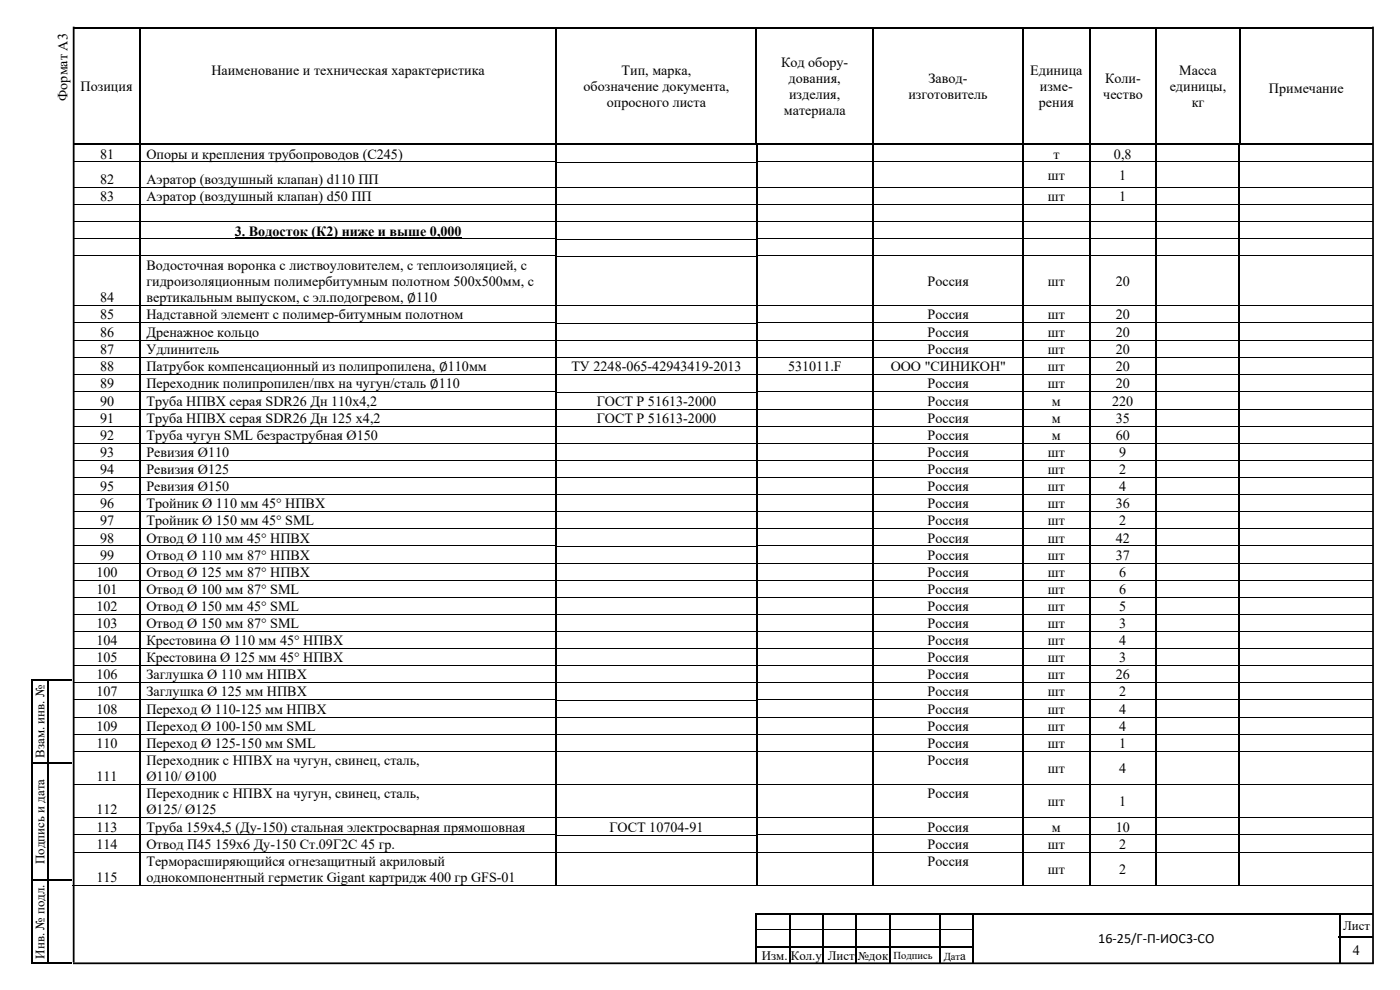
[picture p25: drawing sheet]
<svg xmlns="http://www.w3.org/2000/svg" width="420mm" height="297mm" viewBox="0 0 420 297" stroke-linecap="round" stroke-linejoin="round" font-family="sans-serif">
<defs><g id="words">
<g font-size="4.2">
<text x="63.4" y="22.4">Наименование и техническая характеристика</text>
<text x="186.6" y="22.4">Тип, марка,</text>
<text x="234.4" y="20">Код обору-</text>
<text x="309.2" y="22.4">Единица</text>
<text x="353.9" y="22.4">Масса</text>
<text x="24.2" y="27.3">Позиция</text>
<text x="175.1" y="27.3">обозначение документа,</text>
<text x="236.7" y="24.8">дования,</text>
<text x="236.8" y="29.7">изделия,</text>
<text x="272.6" y="29.7">изготовитель</text>
<text x="278.7" y="24.8">Завод-</text>
<text x="312.1" y="27.3">изме-</text>
<text x="331.1" y="29.7">чество</text>
<text x="331.7" y="24.8">Коли-</text>
<text x="351" y="27.3">единицы,</text>
<text x="380.8" y="27.8">Примечание</text>
<text x="20.3" y="30.2" transform="rotate(-90 20.3 30.2)">Формат А3</text>
<text x="182.1" y="32.1">опросного листа</text>
<text x="235.2" y="34.6">материала</text>
<text x="311.8" y="32.1">рения</text>
<text x="357.6" y="32.1">кг</text>
<text x="30" y="47.6">81</text>
<text x="44" y="47.6">Опоры и крепления трубопроводов (С245)</text>
<text x="316.1" y="47.6">т</text>
<text x="334.3" y="47.6">0,8</text>
<text x="314.5" y="54">шт</text>
<text x="335.9" y="54">1</text>
<text x="30" y="55.2">82</text>
<text x="44" y="55.2">Аэратор (воздушный клапан) d110 ПП</text>
<text x="30" y="60.4">83</text>
<text x="44" y="60.4">Аэратор (воздушный клапан) d50 ПП</text>
<text x="314.5" y="60.4">шт</text>
<text x="335.9" y="60.4">1</text>
<text x="70.5" y="70.7">3. Водосток (К2) ниже и выше 0,000</text>
<text x="44" y="80.9">Водосточная воронка с листвоуловителем, с теплоизоляцией, с</text>
<text x="44" y="85.8">гидроизоляционным полимербитумным полотном 500х500мм, с</text>
<text x="278.4" y="85.8">Россия</text>
<text x="314.5" y="85.8">шт</text>
<text x="334.8" y="85.8">20</text>
<text x="30" y="90.7">84</text>
<text x="30" y="95.8">85</text>
<text x="44" y="95.8">Надставной элемент с полимер-битумным полотном</text>
<text x="44" y="90.7">вертикальным выпуском, с эл.подогревом, ∅110</text>
<text x="278.4" y="95.8">Россия</text>
<text x="314.5" y="95.8">шт</text>
<text x="334.8" y="95.8">20</text>
<text x="30" y="101">86</text>
<text x="44" y="101">Дренажное кольцо</text>
<text x="278.4" y="101">Россия</text>
<text x="314.5" y="101">шт</text>
<text x="334.8" y="101">20</text>
<text x="30" y="106.1">87</text>
<text x="44" y="106.1">Удлинитель</text>
<text x="278.4" y="106.1">Россия</text>
<text x="314.5" y="106.1">шт</text>
<text x="334.8" y="106.1">20</text>
<text x="30" y="111.3">88</text>
<text x="44" y="111.3">Патрубок компенсационный из полипропилена, ∅110мм</text>
<text x="171.5" y="111.3">ТУ 2248-065-42943419-2013</text>
<text x="236.5" y="111.3">531011.F</text>
<text x="267.3" y="111.3">ООО &quot;СИНИКОН&quot;</text>
<text x="314.5" y="111.3">шт</text>
<text x="334.8" y="111.3">20</text>
<text x="30" y="116.6">89</text>
<text x="44" y="116.6">Переходник полипропилен/пвх на чугун/сталь ∅110</text>
<text x="278.4" y="116.5">Россия</text>
<text x="314.5" y="116.5">шт</text>
<text x="334.8" y="116.5">20</text>
<text x="30" y="121.7">90</text>
<text x="44" y="121.7">Труба НПВХ серая SDR26 Дн 110х4,2</text>
<text x="179.1" y="121.7">ГОСТ Р 51613-2000</text>
<text x="278.4" y="121.7">Россия</text>
<text x="315.7" y="121.7">м</text>
<text x="333.8" y="121.7">220</text>
<text x="30" y="126.8">91</text>
<text x="30" y="132">92</text>
<text x="44" y="126.8">Труба НПВХ серая SDR26 Дн 125 х4,2</text>
<text x="44" y="132">Труба чугун SML безраструбная Ø150</text>
<text x="179.1" y="126.8">ГОСТ Р 51613-2000</text>
<text x="278.4" y="126.8">Россия</text>
<text x="278.4" y="132">Россия</text>
<text x="315.7" y="126.8">м</text>
<text x="315.7" y="132">м</text>
<text x="334.8" y="126.8">35</text>
<text x="334.8" y="132">60</text>
<text x="30" y="137.1">93</text>
<text x="44" y="137.1">Ревизия Ø110</text>
<text x="278.4" y="137.1">Россия</text>
<text x="314.5" y="137.1">шт</text>
<text x="335.9" y="137.1">9</text>
<text x="30" y="142.2">94</text>
<text x="44" y="142.2">Ревизия Ø125</text>
<text x="278.4" y="142.2">Россия</text>
<text x="314.5" y="142.2">шт</text>
<text x="335.9" y="142.2">2</text>
<text x="30" y="147.4">95</text>
<text x="44" y="147.4">Ревизия Ø150</text>
<text x="278.4" y="147.4">Россия</text>
<text x="314.5" y="147.4">шт</text>
<text x="335.9" y="147.4">4</text>
<text x="30" y="152.5">96</text>
<text x="44" y="152.5">Тройник Ø 110 мм 45° НПВХ</text>
<text x="278.4" y="152.5">Россия</text>
<text x="314.5" y="152.5">шт</text>
<text x="334.8" y="152.5">36</text>
<text x="30" y="157.6">97</text>
<text x="44" y="157.6">Тройник Ø 150 мм 45° SML</text>
<text x="278.4" y="157.6">Россия</text>
<text x="314.5" y="157.6">шт</text>
<text x="335.9" y="157.6">2</text>
<text x="30" y="162.8">98</text>
<text x="30" y="167.9">99</text>
<text x="44" y="162.8">Отвод Ø 110 мм 45° НПВХ</text>
<text x="44" y="167.9">Отвод Ø 110 мм 87° НПВХ</text>
<text x="278.4" y="162.8">Россия</text>
<text x="278.4" y="167.9">Россия</text>
<text x="314.5" y="162.8">шт</text>
<text x="314.5" y="167.9">шт</text>
<text x="334.8" y="162.8">42</text>
<text x="334.8" y="167.9">37</text>
<text x="29" y="173">100</text>
<text x="44" y="173">Отвод Ø 125 мм 87° НПВХ</text>
<text x="278.4" y="173">Россия</text>
<text x="314.5" y="173">шт</text>
<text x="335.9" y="173">6</text>
<text x="29" y="178.2">101</text>
<text x="44" y="178.2">Отвод Ø 100 мм 87° SML</text>
<text x="278.4" y="178.2">Россия</text>
<text x="314.5" y="178.2">шт</text>
<text x="335.9" y="178.2">6</text>
<text x="29" y="183.3">102</text>
<text x="44" y="183.3">Отвод Ø 150 мм 45° SML</text>
<text x="278.4" y="183.3">Россия</text>
<text x="314.5" y="183.3">шт</text>
<text x="335.9" y="183.3">5</text>
<text x="29" y="188.4">103</text>
<text x="44" y="188.4">Отвод Ø 150 мм 87° SML</text>
<text x="278.4" y="188.4">Россия</text>
<text x="314.5" y="188.4">шт</text>
<text x="335.9" y="188.4">3</text>
<text x="29" y="193.6">104</text>
<text x="44" y="193.6">Крестовина Ø 110 мм 45° НПВХ</text>
<text x="278.4" y="193.6">Россия</text>
<text x="314.5" y="193.6">шт</text>
<text x="335.9" y="193.6">4</text>
<text x="29" y="198.7">105</text>
<text x="29" y="203.8">106</text>
<text x="44" y="198.7">Крестовина Ø 125 мм 45° НПВХ</text>
<text x="44" y="203.8">Заглушка Ø 110 мм НПВХ</text>
<text x="278.4" y="198.7">Россия</text>
<text x="278.4" y="203.8">Россия</text>
<text x="314.5" y="198.7">шт</text>
<text x="314.5" y="203.8">шт</text>
<text x="334.8" y="203.8">26</text>
<text x="335.9" y="198.7">3</text>
<text x="29" y="209">107</text>
<text x="44" y="209">Заглушка Ø 125 мм НПВХ</text>
<text x="278.4" y="209">Россия</text>
<text x="314.5" y="209">шт</text>
<text x="335.9" y="209">2</text>
<text x="29" y="214.1">108</text>
<text x="44" y="214.1">Переход Ø 110-125 мм НПВХ</text>
<text x="278.4" y="214.1">Россия</text>
<text x="314.5" y="214.1">шт</text>
<text x="335.9" y="214.1">4</text>
<text x="29" y="219.2">109</text>
<text x="44" y="219.2">Переход Ø 100-150 мм SML</text>
<text x="278.4" y="219.2">Россия</text>
<text x="314.5" y="219.2">шт</text>
<text x="335.9" y="219.2">4</text>
<text x="29" y="224.3">110</text>
<text x="44" y="224.3">Переход Ø 125-150 мм SML</text>
<text x="278.4" y="224.3">Россия</text>
<text x="314.5" y="224.3">шт</text>
<text x="335.9" y="224.3">1</text>
<text x="44" y="229.5">Переходник с НПВХ на чугун, свинец, сталь,</text>
<text x="278.4" y="229.5">Россия</text>
<text x="314.5" y="231.9">шт</text>
<text x="335.9" y="231.9">4</text>
<text x="29" y="234.4">111</text>
<text x="44" y="239.5">Переходник с НПВХ на чугун, свинец, сталь,</text>
<text x="44" y="234.4">Ø110/ Ø100</text>
<text x="278.4" y="239.5">Россия</text>
<text x="29" y="244.3">112</text>
<text x="44" y="244.3">Ø125/ Ø125</text>
<text x="314.5" y="241.9">шт</text>
<text x="335.9" y="241.9">1</text>
<text x="29" y="249.5">113</text>
<text x="44" y="249.5">Труба 159х4,5 (Ду-150) стальная электросварная прямошовная</text>
<text x="182.9" y="249.5">ГОСТ 10704-91</text>
<text x="278.4" y="249.5">Россия</text>
<text x="315.7" y="249.5">м</text>
<text x="334.8" y="249.5">10</text>
<text x="29" y="254.6">114</text>
<text x="44" y="254.6">Отвод П45 159х6 Ду-150 Ст.09Г2С 45 гр.</text>
<text x="278.4" y="254.6">Россия</text>
<text x="314.5" y="254.6">шт</text>
<text x="335.9" y="254.6">2</text>
<text x="44" y="259.8">Терморасширяющийся огнезащитный акриловый</text>
<text x="278.4" y="259.8">Россия</text>
<text x="314.5" y="262.2">шт</text>
<text x="335.9" y="262.2">2</text>
<text x="29" y="264.6">115</text>
<text x="44" y="264.6">однокомпонентный герметик Gigant картридж 400 гр GFS-01</text>
<text x="329.6" y="283">16‐25/Г‐П‐ИОС3‐СО</text>
<text x="406" y="286.6">4</text>
</g>
<g font-size="3.9">
<text x="13.4" y="227.4" transform="rotate(-90 13.4 227.4)">Взам. инв. №</text>
<text x="13.4" y="259.2" transform="rotate(-90 13.4 259.2)">Подпись и дата</text>
<text x="403.1" y="279">Лист</text>
<text x="13.4" y="287.6" transform="rotate(-90 13.4 287.6)">Инв. № подл.</text>
<text x="228.6" y="288">Изм.</text>
<text x="237.3" y="288">Кол.у</text>
<text x="248.4" y="288">Лист</text>
<text x="288.2" y="288">а</text>
</g>
<text font-size="3.5" x="257.4" y="288">№док</text>
<g font-size="3.2">
<text x="268.2" y="287.7">Подпись</text>
<text x="283.2" y="288">Дат</text>
</g>
</g></defs>
<g fill="#000">
<path d="M22 8h390.1v.5h-390.1zM41.7 8.5h.5v7.5h-.5zM41.7 16h.5v.6h-.5zM41.7 16.6h.5v26.4h-.5zM166.7 8.5h.5v7.5h-.5zM166.7 16h.5v.6h-.5zM166.7 16.6h.5v26.4h-.5zM226.7 8.5h.6v7.5h-.6zM226.7 16h.6v.6h-.6zM226.7 16.6h.6v26.4h-.6zM261.7 8.5h.6v7.5h-.6zM261.7 16h.6v.6h-.6z"/>
<path d="M261.7 16.6h.6v26.4h-.6zM306.8 8.5h.5v7.5h-.5zM306.8 16h.5v.6h-.5zM306.8 16.6h.5v26.4h-.5zM326.8 8.5h.5v7.5h-.5zM326.8 16h.5v.6h-.5zM326.8 16.6h.5v26.4h-.5zM346.8 8.5h.5v7.5h-.5zM346.8 16h.5v.6h-.5zM346.8 16.6h.5v26.4h-.5zM371.8 8.5h.5v7.5h-.5zM371.8 16h.5v.6h-.5z"/>
<path d="M371.8 16.6h.5v26.4h-.5zM41.8 43.5l.5 .1zM41.8 43.6h.5v4.9h-.5zM41.8 48.5h.5v.3h-.5zM41.8 48.8h.5v7.4h-.5zM41.8 56.2h.5v.3h-.5zM41.8 56.5h.5v4.8h-.5zM166.7 43.4h.5v.2h-.5zM166.7 43.6h.5v4.9h-.5zM166.7 48.5h.5v.3h-.5zM166.7 48.8h.5v7.4h-.5zM166.7 56.2h.5v.3h-.5z"/>
<path d="M166.7 56.5h.5v4.8h-.5zM226.8 43.4h.5v.2h-.5zM226.8 43.6h.5v4.9h-.5zM226.8 48.5h.5v.3h-.5zM226.8 48.8h.5v7.4h-.5zM226.8 56.2h.5v.3h-.5zM226.8 56.5h.5v4.8h-.5zM261.8 43.5l.5 .1zM261.8 43.6h.5v4.9h-.5zM261.8 48.5h.5v.3h-.5zM261.8 48.8h.5v7.4h-.5zM261.8 56.2h.5v.3h-.5z"/>
<path d="M261.8 56.5h.5v4.8h-.5zM306.8 43.5l.5 .1zM306.8 43.6h.5v4.9h-.5zM306.8 48.5h.5v.3h-.5zM306.8 48.8h.5v7.4h-.5zM306.8 56.2h.5v.3h-.5zM306.8 56.5h.5v4.8h-.5zM326.7 43.5l.6 .1zM326.7 43.6h.6v4.9h-.6zM326.7 48.5h.6v.3h-.6zM326.7 48.8h.6v7.4h-.6zM326.7 56.2h.6v.3h-.6z"/>
<path d="M326.7 56.5h.6v4.8h-.6zM346.6 43.5l.6 .1zM346.6 43.6h.6v4.9h-.6zM346.6 48.5h.6v.3h-.6zM346.6 48.8h.6v7.4h-.6zM346.6 56.2h.6v.3h-.6zM346.6 56.5h.6v4.8h-.6zM371.7 43.5l.5 .1zM371.7 43.6h.5v4.9h-.5zM371.7 48.5h.5v.3h-.5zM371.7 48.8h.5v7.4h-.5zM371.7 56.2h.5v.3h-.5z"/>
<path d="M371.7 56.5h.5v4.8h-.5zM41.8 61.3h.5v.3h-.5zM41.8 61.6h.5v4.8h-.5zM41.8 66.4h.5v.3h-.5zM41.8 66.7h.5v4.9h-.5zM41.8 71.6h.5v.3h-.5zM41.8 71.9h.5v4.8h-.5zM41.8 76.7h.5v.3h-.5zM41.8 77h.5v14.7h-.5zM166.7 61.3h.5v.3h-.5zM166.7 61.6h.5v4.8h-.5zM166.7 66.4h.5v.3h-.5z"/>
<path d="M166.7 66.7h.5v4.9h-.5zM166.7 71.6h.5v.3h-.5zM166.7 71.9h.5v4.8h-.5zM166.7 76.7h.5v.3h-.5zM166.7 77h.5v14.7h-.5zM226.8 61.3h.5v.3h-.5zM226.8 61.6h.5v4.8h-.5zM226.8 66.4h.5v.3h-.5zM226.8 66.7h.5v4.9h-.5zM226.8 71.6h.5v.3h-.5zM226.8 71.9h.5v4.8h-.5zM226.8 76.7h.5v.3h-.5z"/>
<path d="M226.8 77h.5v14.7h-.5zM261.8 61.3h.5v.3h-.5zM261.8 61.6h.5v4.8h-.5zM261.8 66.4h.5v.3h-.5zM261.8 66.7h.5v4.9h-.5zM261.8 71.6h.5v.3h-.5zM261.8 71.9h.5v4.8h-.5zM261.8 76.7h.5v.3h-.5zM261.8 77h.5v14.7h-.5zM306.8 61.3h.5v.3h-.5zM306.8 61.6h.5v4.8h-.5zM306.8 66.4h.5v.3h-.5z"/>
<path d="M306.8 66.7h.5v4.9h-.5zM306.8 71.6h.5v.3h-.5zM306.8 71.9h.5v4.8h-.5zM306.8 76.7h.5v.3h-.5zM306.8 77h.5v14.7h-.5zM326.7 61.3h.6v.3h-.6zM326.7 61.6h.6v4.8h-.6zM326.7 66.4h.6v.3h-.6zM326.7 66.7h.6v4.9h-.6zM326.7 71.6h.6v.3h-.6zM326.7 71.9h.6v4.8h-.6zM326.7 76.7h.6v.3h-.6z"/>
<path d="M326.7 77h.6v14.7h-.6zM346.6 61.3h.6v.3h-.6zM346.6 61.6h.6v4.8h-.6zM346.6 66.4h.6v.3h-.6zM346.6 66.7h.6v4.9h-.6zM346.6 71.6h.6v.3h-.6zM346.6 71.9h.6v4.8h-.6zM346.6 76.7h.6v.3h-.6zM346.6 77h.6v14.7h-.6zM371.7 61.3h.5v.3h-.5zM371.7 61.6h.5v4.8h-.5zM371.7 66.4h.5v.3h-.5z"/>
<path d="M371.7 66.7h.5v4.9h-.5zM371.7 71.6h.5v.3h-.5zM371.7 71.9h.5v4.8h-.5zM371.7 76.7h.5v.3h-.5zM371.7 77h.5v14.7h-.5zM41.8 91.7h.5v.2h-.5zM41.8 91.9h.5v4.9h-.5zM41.8 96.8h.5v.3h-.5zM41.8 97.1h.5v4.8h-.5zM166.7 91.7h.5v.2h-.5zM166.7 91.9h.5v4.9h-.5zM166.7 96.8h.5v.3h-.5z"/>
<path d="M166.7 97.1h.5v4.8h-.5zM226.8 91.7h.5v.2h-.5zM226.8 91.9h.5v4.9h-.5zM226.8 96.8h.5v.3h-.5zM226.8 97.1h.5v4.8h-.5zM261.8 91.7h.5v.2h-.5zM261.8 91.9h.5v4.9h-.5zM261.8 96.8h.5v.3h-.5zM261.8 97.1h.5v4.8h-.5zM306.8 91.7h.5v.2h-.5zM306.8 91.9h.5v4.9h-.5zM306.8 96.8h.5v.3h-.5z"/>
<path d="M306.8 97.1h.5v4.8h-.5zM326.7 91.7h.6v.2h-.6zM326.7 91.9h.6v4.9h-.6zM326.7 96.8h.6v.3h-.6zM326.7 97.1h.6v4.8h-.6zM346.6 91.7h.6v.2h-.6zM346.6 91.9h.6v4.9h-.6zM346.6 96.8h.6v.3h-.6zM346.6 97.1h.6v4.8h-.6zM371.7 91.7h.5v.2h-.5zM371.7 91.9h.5v4.9h-.5zM371.7 96.8h.5v.3h-.5z"/>
<path d="M371.7 97.1h.5v4.8h-.5zM41.8 101.9h.5v.3h-.5zM41.8 102.2h.5v4.9h-.5zM41.8 107.1h.5v.2h-.5zM41.8 107.3h.5v5h-.5zM41.8 112.3h.5v.3h-.5zM41.8 112.6h.5v4.9h-.5zM41.8 117.5h.5v.3h-.5zM41.8 117.8h.5v4.9h-.5zM166.7 101.9h.5v.3h-.5zM166.7 102.2h.5v4.9h-.5zM166.7 107.1h.5v.2h-.5z"/>
<path d="M166.7 107.3h.5v5h-.5zM166.7 112.3h.5v.3h-.5zM166.7 112.6h.5v4.9h-.5zM166.7 117.5h.5v.3h-.5zM166.7 117.8h.5v4.9h-.5zM226.8 101.9h.5v.3h-.5zM226.8 102.2h.5v4.9h-.5zM226.8 107.1h.5v.2h-.5zM226.8 107.3h.5v5h-.5zM226.8 112.3h.5v.3h-.5zM226.8 112.6h.5v4.9h-.5zM226.8 117.5h.5v.3h-.5z"/>
<path d="M226.8 117.8h.5v4.9h-.5zM261.8 101.9h.5v.3h-.5zM261.8 102.2h.5v4.9h-.5zM261.8 107.1h.5v.2h-.5zM261.8 107.3h.5v5h-.5zM261.8 112.3h.5v.3h-.5zM261.8 112.6h.5v4.9h-.5zM261.8 117.5h.5v.3h-.5zM261.8 117.8h.5v4.9h-.5zM306.8 101.9h.5v.3h-.5zM306.8 102.2h.5v4.9h-.5zM306.8 107.1h.5v.2h-.5z"/>
<path d="M306.8 107.3h.5v5h-.5zM306.8 112.3h.5v.3h-.5zM306.8 112.6h.5v4.9h-.5zM306.8 117.5h.5v.3h-.5zM306.8 117.8h.5v4.9h-.5zM326.7 101.9h.6v.3h-.6zM326.7 102.2h.6v4.9h-.6zM326.7 107.1h.6v.2h-.6zM326.7 107.3h.6v5h-.6zM326.7 112.3h.6v.3h-.6zM326.7 112.6h.6v4.9h-.6zM326.7 117.5h.6v.3h-.6z"/>
<path d="M326.7 117.8h.6v4.9h-.6zM346.6 101.9h.6v.3h-.6zM346.6 102.2h.6v4.9h-.6zM346.6 107.1h.6v.2h-.6zM346.6 107.3h.6v5h-.6zM346.6 112.3h.6v.3h-.6zM346.6 112.6h.6v4.9h-.6zM346.6 117.5h.6v.3h-.6zM346.6 117.8h.6v4.9h-.6zM371.7 101.9h.5v.3h-.5zM371.7 102.2h.5v4.9h-.5zM371.7 107.1h.5v.2h-.5z"/>
<path d="M371.7 107.3h.5v5h-.5zM371.7 112.3h.5v.3h-.5zM371.7 112.6h.5v4.9h-.5zM371.7 117.5h.5v.3h-.5zM371.7 117.8h.5v4.9h-.5zM41.8 122.7h.5v.2h-.5zM41.8 122.9h.5v4.9h-.5zM41.8 127.8h.5v.3h-.5zM41.8 128.1h.5v4.8h-.5zM41.8 132.9h.5v.3h-.5zM41.8 133.2h.5v4.8h-.5zM41.8 138h.5v.3h-.5z"/>
<path d="M41.8 138.3h.5v4.9h-.5zM166.7 122.7h.5v.2h-.5zM166.7 122.9h.5v4.9h-.5zM166.7 127.8h.5v.3h-.5zM166.7 128.1h.5v4.8h-.5zM166.7 132.9h.5v.3h-.5zM166.7 133.2h.5v4.8h-.5zM166.7 138h.5v.3h-.5zM166.7 138.3h.5v4.9h-.5zM226.8 122.7h.5v.2h-.5zM226.8 122.9h.5v4.9h-.5zM226.8 127.8h.5v.3h-.5z"/>
<path d="M226.8 128.1h.5v4.8h-.5zM226.8 132.9h.5v.3h-.5zM226.8 133.2h.5v4.8h-.5zM226.8 138h.5v.3h-.5zM226.8 138.3h.5v4.9h-.5zM261.8 122.7h.5v.2h-.5zM261.8 122.9h.5v4.9h-.5zM261.8 127.8h.5v.3h-.5zM261.8 128.1h.5v4.8h-.5zM261.8 132.9h.5v.3h-.5zM261.8 133.2h.5v4.8h-.5zM261.8 138h.5v.3h-.5z"/>
<path d="M261.8 138.3h.5v4.9h-.5zM306.8 122.7h.5v.2h-.5zM306.8 122.9h.5v4.9h-.5zM306.8 127.8h.5v.3h-.5zM306.8 128.1h.5v4.8h-.5zM306.8 132.9h.5v.3h-.5zM306.8 133.2h.5v4.8h-.5zM306.8 138h.5v.3h-.5zM306.8 138.3h.5v4.9h-.5zM326.7 122.7h.6v.2h-.6zM326.7 122.9h.6v4.9h-.6zM326.7 127.8h.6v.3h-.6z"/>
<path d="M326.7 128.1h.6v4.8h-.6zM326.7 132.9h.6v.3h-.6zM326.7 133.2h.6v4.8h-.6zM326.7 138h.6v.3h-.6zM326.7 138.3h.6v4.9h-.6zM346.6 122.7h.6v.2h-.6zM346.6 122.9h.6v4.9h-.6zM346.6 127.8h.6v.3h-.6zM346.6 128.1h.6v4.8h-.6zM346.6 132.9h.6v.3h-.6zM346.6 133.2h.6v4.8h-.6zM346.6 138h.6v.3h-.6z"/>
<path d="M346.6 138.3h.6v4.9h-.6zM371.7 122.7h.5v.2h-.5zM371.7 122.9h.5v4.9h-.5zM371.7 127.8h.5v.3h-.5zM371.7 128.1h.5v4.8h-.5zM371.7 132.9h.5v.3h-.5zM371.7 133.2h.5v4.8h-.5zM371.7 138h.5v.3h-.5zM371.7 138.3h.5v4.9h-.5zM41.8 143.2h.5v.3h-.5zM41.8 143.5h.5v4.8h-.5zM41.8 148.3h.5v.3h-.5z"/>
<path d="M41.8 148.6h.5v4.9h-.5zM41.8 153.5h.5v.2h-.5zM41.8 153.7h.5v4.9h-.5zM41.8 158.6h.5v.3h-.5zM41.8 158.9h.5v4.8h-.5zM166.7 143.2h.5v.3h-.5zM166.7 143.5h.5v4.8h-.5zM166.7 148.3h.5v.3h-.5zM166.7 148.6h.5v4.9h-.5zM166.7 153.5h.5v.2h-.5zM166.7 153.7h.5v4.9h-.5zM166.7 158.6h.5v.3h-.5z"/>
<path d="M166.7 158.9h.5v4.8h-.5zM226.8 143.2h.5v.3h-.5zM226.8 143.5h.5v4.8h-.5zM226.8 148.3h.5v.3h-.5zM226.8 148.6h.5v4.9h-.5zM226.8 153.5h.5v.2h-.5zM226.8 153.7h.5v4.9h-.5zM226.8 158.6h.5v.3h-.5zM226.8 158.9h.5v4.8h-.5zM261.8 143.2h.5v.3h-.5zM261.8 143.5h.5v4.8h-.5zM261.8 148.3h.5v.3h-.5z"/>
<path d="M261.8 148.6h.5v4.9h-.5zM261.8 153.5h.5v.2h-.5zM261.8 153.7h.5v4.9h-.5zM261.8 158.6h.5v.3h-.5zM261.8 158.9h.5v4.8h-.5zM306.8 143.2h.5v.3h-.5zM306.8 143.5h.5v4.8h-.5zM306.8 148.3h.5v.3h-.5zM306.8 148.6h.5v4.9h-.5zM306.8 153.5h.5v.2h-.5zM306.8 153.7h.5v4.9h-.5zM306.8 158.6h.5v.3h-.5z"/>
<path d="M306.8 158.9h.5v4.8h-.5zM326.7 143.2h.6v.3h-.6zM326.7 143.5h.6v4.8h-.6zM326.7 148.3h.6v.3h-.6zM326.7 148.6h.6v4.9h-.6zM326.7 153.5h.6v.2h-.6zM326.7 153.7h.6v4.9h-.6zM326.7 158.6h.6v.3h-.6zM326.7 158.9h.6v4.8h-.6zM346.6 143.2h.6v.3h-.6zM346.6 143.5h.6v4.8h-.6zM346.6 148.3h.6v.3h-.6z"/>
<path d="M346.6 148.6h.6v4.9h-.6zM346.6 153.5h.6v.2h-.6zM346.6 153.7h.6v4.9h-.6zM346.6 158.6h.6v.3h-.6zM346.6 158.9h.6v4.8h-.6zM371.7 143.2h.5v.3h-.5zM371.7 143.5h.5v4.8h-.5zM371.7 148.3h.5v.3h-.5zM371.7 148.6h.5v4.9h-.5zM371.7 153.5h.5v.2h-.5zM371.7 153.7h.5v4.9h-.5zM371.7 158.6h.5v.3h-.5z"/>
<path d="M371.7 158.9h.5v4.8h-.5zM41.8 163.7h.5v.3h-.5zM41.8 164h.5v4.8h-.5zM41.8 168.8h.5v.3h-.5zM41.8 169.1h.5v4.9h-.5zM41.8 174h.5v.3h-.5zM41.8 174.3h.5v4.8h-.5zM41.8 179.1h.5v.3h-.5zM41.8 179.4h.5v4.9h-.5zM166.7 163.7h.5v.3h-.5zM166.7 164h.5v4.8h-.5zM166.7 168.8h.5v.3h-.5z"/>
<path d="M166.7 169.1h.5v4.9h-.5zM166.7 174h.5v.3h-.5zM166.7 174.3h.5v4.8h-.5zM166.7 179.1h.5v.3h-.5zM166.7 179.4h.5v4.9h-.5zM226.8 163.7h.5v.3h-.5zM226.8 164h.5v4.8h-.5zM226.8 168.8h.5v.3h-.5zM226.8 169.1h.5v4.9h-.5zM226.8 174h.5v.3h-.5zM226.8 174.3h.5v4.8h-.5zM226.8 179.1h.5v.3h-.5z"/>
<path d="M226.8 179.4h.5v4.9h-.5zM261.8 163.7h.5v.3h-.5zM261.8 164h.5v4.8h-.5zM261.8 168.8h.5v.3h-.5zM261.8 169.1h.5v4.9h-.5zM261.8 174h.5v.3h-.5zM261.8 174.3h.5v4.8h-.5zM261.8 179.1h.5v.3h-.5zM261.8 179.4h.5v4.9h-.5zM306.8 163.7h.5v.3h-.5zM306.8 164h.5v4.8h-.5zM306.8 168.8h.5v.3h-.5z"/>
<path d="M306.8 169.1h.5v4.9h-.5zM306.8 174h.5v.3h-.5zM306.8 174.3h.5v4.8h-.5zM306.8 179.1h.5v.3h-.5zM306.8 179.4h.5v4.9h-.5zM326.7 163.7h.6v.3h-.6zM326.7 164h.6v4.8h-.6zM326.7 168.8h.6v.3h-.6zM326.7 169.1h.6v4.9h-.6zM326.7 174h.6v.3h-.6zM326.7 174.3h.6v4.8h-.6zM326.7 179.1h.6v.3h-.6z"/>
<path d="M326.7 179.4h.6v4.9h-.6zM346.6 163.7h.6v.3h-.6zM346.6 164h.6v4.8h-.6zM346.6 168.8h.6v.3h-.6zM346.6 169.1h.6v4.9h-.6zM346.6 174h.6v.3h-.6zM346.6 174.3h.6v4.8h-.6zM346.6 179.1h.6v.3h-.6zM346.6 179.4h.6v4.9h-.6zM371.7 163.7h.5v.3h-.5zM371.7 164h.5v4.8h-.5zM371.7 168.8h.5v.3h-.5z"/>
<path d="M371.7 169.1h.5v4.9h-.5zM371.7 174h.5v.3h-.5zM371.7 174.3h.5v4.8h-.5zM371.7 179.1h.5v.3h-.5zM371.7 179.4h.5v4.9h-.5zM41.8 184.3h.5v.2h-.5zM41.8 184.5h.5v4.9h-.5zM41.8 189.4h.5v.3h-.5zM41.8 189.7h.5v4.8h-.5zM41.8 194.5h.5v.3h-.5zM41.8 194.8h.5v4.8h-.5zM41.8 199.6h.5v.3h-.5z"/>
<path d="M41.8 199.9h.5v4.9h-.5zM166.7 184.3h.5v.2h-.5zM166.7 184.5h.5v4.9h-.5zM166.7 189.4h.5v.3h-.5zM166.7 189.7h.5v4.8h-.5zM166.7 194.5h.5v.3h-.5zM166.7 194.8h.5v4.8h-.5zM166.7 199.6h.5v.3h-.5zM166.7 199.9h.5v4.9h-.5zM226.8 184.3h.5v.2h-.5zM226.8 184.5h.5v4.9h-.5zM226.8 189.4h.5v.3h-.5z"/>
<path d="M226.8 189.7h.5v4.8h-.5zM226.8 194.5h.5v.3h-.5zM226.8 194.8h.5v4.8h-.5zM226.8 199.6h.5v.3h-.5zM226.8 199.9h.5v4.9h-.5zM261.8 184.3h.5v.2h-.5zM261.8 184.5h.5v4.9h-.5zM261.8 189.4h.5v.3h-.5zM261.8 189.7h.5v4.8h-.5zM261.8 194.5h.5v.3h-.5zM261.8 194.8h.5v4.8h-.5zM261.8 199.6h.5v.3h-.5z"/>
<path d="M261.8 199.9h.5v4.9h-.5zM306.8 184.3h.5v.2h-.5zM306.8 184.5h.5v4.9h-.5zM306.8 189.4h.5v.3h-.5zM306.8 189.7h.5v4.8h-.5zM306.8 194.5h.5v.3h-.5zM306.8 194.8h.5v4.8h-.5zM306.8 199.6h.5v.3h-.5zM306.8 199.9h.5v4.9h-.5zM326.7 184.3h.6v.2h-.6zM326.7 184.5h.6v4.9h-.6zM326.7 189.4h.6v.3h-.6z"/>
<path d="M326.7 189.7h.6v4.8h-.6zM326.7 194.5h.6v.3h-.6zM326.7 194.8h.6v4.8h-.6zM326.7 199.6h.6v.3h-.6zM326.7 199.9h.6v4.9h-.6zM346.6 184.3h.6v.2h-.6zM346.6 184.5h.6v4.9h-.6zM346.6 189.4h.6v.3h-.6zM346.6 189.7h.6v4.8h-.6zM346.6 194.5h.6v.3h-.6zM346.6 194.8h.6v4.8h-.6zM346.6 199.6h.6v.3h-.6z"/>
<path d="M346.6 199.9h.6v4.9h-.6zM371.7 184.3h.5v.2h-.5zM371.7 184.5h.5v4.9h-.5zM371.7 189.4h.5v.3h-.5zM371.7 189.7h.5v4.8h-.5zM371.7 194.5h.5v.3h-.5zM371.7 194.8h.5v4.8h-.5zM371.7 199.6h.5v.3h-.5zM371.7 199.9h.5v4.9h-.5zM9.2 203.7h.6v.5h-.6zM9.2 203.7h12.3v.5h-12.3zM9.2 204.2h.6v24.5h-.6z"/>
<path d="M14.2 204.2h.6v24.5h-.6zM41.8 204.8h.5v.3h-.5zM41.8 205.1h.5v4.8h-.5zM41.8 209.9h.5v.3h-.5zM41.8 210.2h.5v4.9h-.5zM41.8 215.1h.5v.2h-.5zM41.8 215.3h.5v4.9h-.5zM166.7 204.8h.5v.3h-.5zM166.7 205.1h.5v4.8h-.5zM166.7 209.9h.5v.3h-.5zM166.7 210.2h.5v4.9h-.5zM166.7 215.1h.5v.2h-.5z"/>
<path d="M166.7 215.3h.5v4.9h-.5zM226.8 204.8h.5v.3h-.5zM226.8 205.1h.5v4.8h-.5zM226.8 209.9h.5v.3h-.5zM226.8 210.2h.5v4.9h-.5zM226.8 215.1h.5v.2h-.5zM226.8 215.3h.5v4.9h-.5zM261.8 204.8h.5v.3h-.5zM261.8 205.1h.5v4.8h-.5zM261.8 209.9h.5v.3h-.5zM261.8 210.2h.5v4.9h-.5zM261.8 215.1h.5v.2h-.5z"/>
<path d="M261.8 215.3h.5v4.9h-.5zM306.8 204.8h.5v.3h-.5zM306.8 205.1h.5v4.8h-.5zM306.8 209.9h.5v.3h-.5zM306.8 210.2h.5v4.9h-.5zM306.8 215.1h.5v.2h-.5zM306.8 215.3h.5v4.9h-.5zM326.7 204.8h.6v.3h-.6zM326.7 205.1h.6v4.8h-.6zM326.7 209.9h.6v.3h-.6zM326.7 210.2h.6v4.9h-.6zM326.7 215.1h.6v.2h-.6z"/>
<path d="M326.7 215.3h.6v4.9h-.6zM346.6 204.8h.6v.3h-.6zM346.6 205.1h.6v4.8h-.6zM346.6 209.9h.6v.3h-.6zM346.6 210.2h.6v4.9h-.6zM346.6 215.1h.6v.2h-.6zM346.6 215.3h.6v4.9h-.6zM371.7 204.8h.5v.3h-.5zM371.7 205.1h.5v4.8h-.5zM371.7 209.9h.5v.3h-.5zM371.7 210.2h.5v4.9h-.5zM371.7 215.1h.5v.2h-.5z"/>
<path d="M371.7 215.3h.5v4.9h-.5zM9.2 228.7h12.3v.5h-12.3zM9.2 229.2h.6v34.5h-.6zM14.2 229.2h.6v34.5h-.6zM41.8 220.2h.5v.3h-.5zM41.8 220.5h.5v4.8h-.5zM41.8 225.3h.5v.3h-.5zM41.8 225.6h.5v9.7h-.5zM41.8 235.3h.5v.3h-.5zM41.8 235.6h.5v9.7h-.5zM166.7 220.2h.5v.3h-.5zM166.7 220.5h.5v4.8h-.5z"/>
<path d="M166.7 225.3h.5v.3h-.5zM166.7 225.6h.5v9.7h-.5zM166.7 235.3h.5v.3h-.5zM166.7 235.6h.5v9.7h-.5zM226.8 220.2h.5v.3h-.5zM226.8 220.5h.5v4.8h-.5zM226.8 225.3h.5v.3h-.5zM226.8 225.6h.5v9.7h-.5zM226.8 235.3h.5v.3h-.5zM226.8 235.6h.5v9.7h-.5zM261.8 220.2h.5v.3h-.5zM261.8 220.5h.5v4.8h-.5z"/>
<path d="M261.8 225.3h.5v.3h-.5zM261.8 225.6h.5v9.7h-.5zM261.8 235.3h.5v.3h-.5zM261.8 235.6h.5v9.7h-.5zM306.8 220.2h.5v.3h-.5zM306.8 220.5h.5v4.8h-.5zM306.8 225.3h.5v.3h-.5zM306.8 225.6h.5v9.7h-.5zM306.8 235.3h.5v.3h-.5zM306.8 235.6h.5v9.7h-.5zM326.7 220.2h.6v.3h-.6zM326.7 220.5h.6v4.8h-.6z"/>
<path d="M326.7 225.3h.6v.3h-.6zM326.7 225.6h.6v9.7h-.6zM326.7 235.3h.6v.3h-.6zM326.7 235.6h.6v9.7h-.6zM346.6 220.2h.6v.3h-.6zM346.6 220.5h.6v4.8h-.6zM346.6 225.3h.6v.3h-.6zM346.6 225.6h.6v9.7h-.6zM346.6 235.3h.6v.3h-.6zM346.6 235.6h.6v9.7h-.6zM371.7 220.2h.5v.3h-.5zM371.7 220.5h.5v4.8h-.5z"/>
<path d="M371.7 225.3h.5v.3h-.5zM371.7 225.6h.5v9.7h-.5zM371.7 235.3h.5v.3h-.5zM371.7 235.6h.5v9.7h-.5zM41.8 245.3h.5v.3h-.5zM41.8 245.6h.5v4.8h-.5zM41.8 250.4h.5v.3h-.5zM41.8 250.7h.5v4.9h-.5zM41.8 255.6h.5v.2h-.5zM41.8 255.8h.5v9.8h-.5zM166.7 245.3h.5v.3h-.5zM166.7 245.6h.5v4.8h-.5z"/>
<path d="M166.7 250.4h.5v.3h-.5zM166.7 250.7h.5v4.9h-.5zM166.7 255.6h.5v.2h-.5zM166.7 255.8h.5v9.8h-.5zM226.8 245.3h.5v.3h-.5zM226.8 245.6h.5v4.8h-.5zM226.8 250.4h.5v.3h-.5zM226.8 250.7h.5v4.9h-.5zM226.8 255.6h.5v.2h-.5zM226.8 255.8h.5v9.8h-.5zM261.8 245.3h.5v.3h-.5zM261.8 245.6h.5v4.8h-.5z"/>
<path d="M261.8 250.4h.5v.3h-.5zM261.8 250.7h.5v4.9h-.5zM261.8 255.6h.5v.2h-.5zM261.8 255.8h.5v9.8h-.5zM306.8 245.3h.5v.3h-.5zM306.8 245.6h.5v4.8h-.5zM306.8 250.4h.5v.3h-.5zM306.8 250.7h.5v4.9h-.5zM306.8 255.6h.5v.2h-.5zM306.8 255.8h.5v9.8h-.5zM326.7 245.3h.6v.3h-.6zM326.7 245.6h.6v4.8h-.6z"/>
<path d="M326.7 250.4h.6v.3h-.6zM326.7 250.7h.6v4.9h-.6zM326.7 255.6h.6v.2h-.6zM326.7 255.8h.6v9.8h-.6zM346.6 245.3h.6v.3h-.6zM346.6 245.6h.6v4.8h-.6zM346.6 250.4h.6v.3h-.6zM346.6 250.7h.6v4.9h-.6zM346.6 255.6h.6v.2h-.6zM346.6 255.8h.6v9.8h-.6zM371.7 245.3h.5v.3h-.5zM371.7 245.6h.5v4.8h-.5z"/>
<path d="M371.7 250.4h.5v.3h-.5zM371.7 250.7h.5v4.9h-.5zM371.7 255.6h.5v.2h-.5zM371.7 255.8h.5v9.8h-.5zM9.2 263.7h12.3v.5h-12.3zM9.2 264.2h.6v25h-.6zM14.2 264.2h.6v25h-.6zM226.7 273.8h.6v.6h-.6zM226.7 273.8h65.6v.6h-65.6zM226.7 274.4h.6v4.4h-.6zM226.7 278.8h.6v.6h-.6zM226.7 279.4h.6v1.4h-.6z"/>
<path d="M236.7 274.4h.6v4.4h-.6zM236.7 278.8h.6v.6h-.6zM236.7 279.4h.6v1.4h-.6zM246.7 274.4h.6v4.4h-.6zM246.7 278.8h.6v.6h-.6zM246.7 279.4h.6v1.4h-.6zM256.7 274.4h.6v4.4h-.6zM256.7 278.8h.6v.6h-.6zM256.7 279.4h.6v1.4h-.6zM266.8 274.4h.5v4.4h-.5zM266.8 278.8h.5v.6h-.5zM266.8 279.4h.5v1.4h-.5z"/>
<path d="M281.8 274.4h.5v4.4h-.5zM281.8 278.8h.5v.6h-.5zM281.8 279.4h.5v1.4h-.5zM291.8 274.4h.5v4.4h-.5zM291.8 278.8h.5v.6h-.5zM291.8 279.4h.5v1.4h-.5zM292.3 273.8h109.5v.6h-109.5zM401.8 273.8h10.3v.6h-10.3zM401.8 274.4h.5v4.4h-.5zM401.8 278.8h.5v.6h-.5zM401.8 279.4h.5v1.4h-.5zM9.2 288.7h5v.5h-5z"/>
<path d="M14.8 288.7h6.7v.5h-6.7zM226.7 280.8h.6v.5h-.6zM226.7 281.3h.6v2.5h-.6zM226.7 283.8h65.6v.6h-65.6zM226.7 284.4h.6v4.4h-.6zM236.7 280.8h.6v.5h-.6zM236.7 281.3h.6v2.5h-.6zM236.7 284.4h.6v4.4h-.6zM246.7 280.8h.6v.5h-.6zM246.7 281.3h.6v2.5h-.6zM246.7 284.4h.6v4.4h-.6zM256.7 280.8h.6v.5h-.6z"/>
<path d="M256.7 281.3h.6v2.5h-.6zM256.7 284.4h.6v4.4h-.6zM266.8 280.8h.5v.5h-.5zM266.8 281.3h.5v2.5h-.5zM266.8 284.4h.5v4.4h-.5zM281.8 280.8h.5v.5h-.5zM281.8 281.3h.5v2.5h-.5zM281.8 284.4h.5v4.4h-.5zM291.8 280.8h.5v.5h-.5zM291.8 281.3h.5v2.5h-.5zM291.8 284.4h.5v4.4h-.5zM401.8 280.8h10.3v.5h-10.3z"/>
<path d="M401.8 281.3h.5v2.5h-.5zM401.8 283.8h.5v.6h-.5zM401.8 284.4h.5v4.4h-.5z"/>
</g>
<path d="M22 43.2h390.1" fill="none" stroke="#000" stroke-width=".34"/>
<g fill="none" stroke="#000" stroke-width=".3">
<path d="M22 43.5h144.7M22 48.6h19.8M22 56.3h19.8M42.3 48.6h124.4M42.3 56.3h124.4M167.2 43.5h59.6M167.2 48.6h59.6M167.2 56.3h59.6M227.3 43.5h184.7M227.3 48.6h34.5M227.3 56.3h34.5M262.3 48.6h44.5"/>
<path d="M262.3 56.3h44.5M307.3 48.6h19.4M307.3 56.3h19.4M327.3 48.6h19.3M327.3 56.3h19.3M347.2 48.6h24.5M347.2 56.3h24.5M372.2 48.6h39.8M372.2 56.3h39.8M22 61.4h19.8M22 66.5h19.8M22 71.7h19.8"/>
<path d="M22 76.8h19.8M42.3 61.4h124.4M42.3 66.5h124.4M42.3 71.7h124.4M42.3 76.8h124.4M167.2 61.4h59.6M167.2 66.6h59.6M167.2 71.7h59.6M167.2 76.8h59.6M227.3 61.4h34.5M227.3 66.5h34.5M227.3 71.7h34.5"/>
<path d="M227.3 76.8h34.5M262.3 61.4h44.5M262.3 66.5h44.5M262.3 71.7h44.5M262.3 76.8h44.5M307.3 61.4h19.4M307.3 66.5h19.4M307.3 71.7h19.4M307.3 76.8h19.4M327.3 61.4h19.3M327.3 66.5h19.3M327.3 71.7h19.3"/>
<path d="M327.3 76.8h19.3M347.2 61.4h24.5M347.2 66.5h24.5M347.2 71.7h24.5M347.2 76.8h24.5M372.2 61.4h39.8M372.2 66.5h39.8M372.2 71.7h39.8M372.2 76.8h39.8M22 91.8h19.8M22 96.9h19.8M42.3 91.8h124.4"/>
<path d="M42.3 96.9h124.4M167.2 91.8h59.6M167.2 96.9h59.6M227.3 91.8h34.5M227.3 96.9h34.5M262.3 91.8h44.5M262.3 96.9h44.5M307.3 91.8h19.4M307.3 96.9h19.4M327.3 91.8h19.3M327.3 96.9h19.3M347.2 91.8h24.5"/>
<path d="M347.2 96.9h24.5M372.2 91.8h39.8M372.2 96.9h39.8M22 102h19.8M22 107.1h19.8M22 112.4h19.8M22 117.6h19.8M42.3 102h124.4M42.3 107.1h124.4M42.3 112.4h124.4M42.3 117.6h124.4M167.2 102.1h59.6"/>
<path d="M167.2 107.2h59.6M167.2 112.4h59.6M167.2 117.6h59.6M227.3 102h34.5M227.3 107.1h34.5M227.3 112.4h34.5M227.3 117.6h34.5M262.3 102h44.5M262.3 107.1h44.5M262.3 112.4h44.5M262.3 117.6h44.5M307.3 102h19.4"/>
<path d="M307.3 107.1h19.4M307.3 112.4h19.4M307.3 117.6h19.4M327.3 102h19.3M327.3 107.1h19.3M327.3 112.4h19.3M327.3 117.6h19.3M347.2 102h24.5M347.2 107.1h24.5M347.2 112.4h24.5M347.2 117.6h24.5M372.2 102h39.8"/>
<path d="M372.2 107.1h39.8M372.2 112.4h39.8M372.2 117.6h39.8M22 122.7h19.8M22 127.9h19.8M22 133h19.8M22 138.1h19.8M42.3 122.7h124.4M42.3 127.9h124.4M42.3 133h124.4M42.3 138.1h124.4M167.2 122.8h59.6"/>
<path d="M167.2 127.9h59.6M167.2 133.1h59.6M167.2 138.2h59.6M227.3 122.7h34.5M227.3 127.9h34.5M227.3 133h34.5M227.3 138.1h34.5M262.3 122.7h44.5M262.3 127.9h44.5M262.3 133h44.5M262.3 138.1h44.5M307.3 122.7h19.4"/>
<path d="M307.3 127.9h19.4M307.3 133h19.4M307.3 138.1h19.4M327.3 122.7h19.3M327.3 127.9h19.3M327.3 133h19.3M327.3 138.1h19.3M347.2 122.7h24.5M347.2 127.9h24.5M347.2 133h24.5M347.2 138.1h24.5M372.2 122.7h39.8"/>
<path d="M372.2 127.9h39.8M372.2 133h39.8M372.2 138.1h39.8M22 143.3h19.8M22 148.4h19.8M22 153.5h19.8M22 158.7h19.8M42.3 143.3h124.4M42.3 148.4h124.4M42.3 153.5h124.4M42.3 158.7h124.4M167.2 143.3h59.6"/>
<path d="M167.2 148.4h59.6M167.2 153.6h59.6M167.2 158.7h59.6M227.3 143.3h34.5M227.3 148.4h34.5M227.3 153.5h34.5M227.3 158.7h34.5M262.3 143.3h44.5M262.3 148.4h44.5M262.3 153.5h44.5M262.3 158.7h44.5M307.3 143.3h19.4"/>
<path d="M307.3 148.4h19.4M307.3 153.5h19.4M307.3 158.7h19.4M327.3 143.3h19.3M327.3 148.4h19.3M327.3 153.5h19.3M327.3 158.7h19.3M347.2 143.3h24.5M347.2 148.4h24.5M347.2 153.5h24.5M347.2 158.7h24.5M372.2 143.3h39.8"/>
<path d="M372.2 148.4h39.8M372.2 153.5h39.8M372.2 158.7h39.8M22 163.8h19.8M22 168.9h19.8M22 174.1h19.8M22 179.2h19.8M42.3 163.8h124.4M42.3 168.9h124.4M42.3 174.1h124.4M42.3 179.2h124.4M167.2 163.9h59.6"/>
<path d="M167.2 169h59.6M167.2 174.1h59.6M167.2 179.2h59.6M227.3 163.8h34.5M227.3 168.9h34.5M227.3 174.1h34.5M227.3 179.2h34.5M262.3 163.8h44.5M262.3 168.9h44.5M262.3 174.1h44.5M262.3 179.2h44.5M307.3 163.8h19.4"/>
<path d="M307.3 168.9h19.4M307.3 174.1h19.4M307.3 179.2h19.4M327.3 163.8h19.3M327.3 168.9h19.3M327.3 174.1h19.3M327.3 179.2h19.3M347.2 163.8h24.5M347.2 168.9h24.5M347.2 174.1h24.5M347.2 179.2h24.5M372.2 163.8h39.8"/>
<path d="M372.2 168.9h39.8M372.2 174.1h39.8M372.2 179.2h39.8M22 184.3h19.8M22 189.5h19.8M22 194.6h19.8M22 199.7h19.8M42.3 184.3h124.4M42.3 189.5h124.4M42.3 194.6h124.4M42.3 199.7h124.4M167.2 184.4h59.6"/>
<path d="M167.2 189.5h59.6M167.2 194.6h59.6M167.2 199.8h59.6M227.3 184.3h34.5M227.3 189.5h34.5M227.3 194.6h34.5M227.3 199.7h34.5M262.3 184.3h44.5M262.3 189.5h44.5M262.3 194.6h44.5M262.3 199.7h44.5M307.3 184.3h19.4"/>
<path d="M307.3 189.5h19.4M307.3 194.6h19.4M307.3 199.7h19.4M327.3 184.3h19.3M327.3 189.5h19.3M327.3 194.6h19.3M327.3 199.7h19.3M347.2 184.3h24.5M347.2 189.5h24.5M347.2 194.6h24.5M347.2 199.7h24.5M372.2 184.3h39.8"/>
<path d="M372.2 189.5h39.8M372.2 194.6h39.8M372.2 199.7h39.8M22 204.9h19.8M22 210h19.8M22 215.1h19.8M42.3 204.9h124.4M42.3 210h124.4M42.3 215.1h124.4M167.2 204.9h59.6M167.2 210h59.6M167.2 215.2h59.6"/>
<path d="M227.3 204.9h34.5M227.3 210h34.5M227.3 215.1h34.5M262.3 204.9h44.5M262.3 210h44.5M262.3 215.1h44.5M307.3 204.9h19.4M307.3 210h19.4M307.3 215.1h19.4M327.3 204.9h19.3M327.3 210h19.3M327.3 215.1h19.3"/>
<path d="M347.2 204.9h24.5M347.2 210h24.5M347.2 215.1h24.5M372.2 204.9h39.8M372.2 210h39.8M372.2 215.1h39.8M22 220.3h19.8M22 225.4h19.8M22 235.4h19.8M42.3 220.3h124.4M42.3 225.4h124.4M42.3 235.4h124.4"/>
<path d="M167.2 220.3h59.6M167.2 225.4h59.6M167.2 235.4h59.6M227.3 220.3h34.5M227.3 225.4h34.5M227.3 235.4h34.5M262.3 220.3h44.5M262.3 225.4h44.5M262.3 235.4h44.5M307.3 220.3h19.4M307.3 225.4h19.4M307.3 235.4h19.4"/>
<path d="M327.3 220.3h19.3M327.3 225.4h19.3M327.3 235.4h19.3M347.2 220.3h24.5M347.2 225.4h24.5M347.2 235.4h24.5M372.2 220.3h39.8M372.2 225.4h39.8M372.2 235.4h39.8M22 245.4h19.8M22 250.5h19.8M22 255.7h19.8"/>
<path d="M42.3 245.4h124.4M42.3 250.5h124.4M42.3 255.7h124.4M167.2 245.4h59.6M167.2 250.6h59.6M167.2 255.7h59.6M227.3 245.4h34.5M227.3 250.5h34.5M227.3 255.7h34.5M262.3 245.4h44.5M262.3 250.5h44.5M262.3 255.7h44.5"/>
<path d="M307.3 245.4h19.4M307.3 250.5h19.4M307.3 255.7h19.4M327.3 245.4h19.3M327.3 250.5h19.3M327.3 255.7h19.3M347.2 245.4h24.5M347.2 250.5h24.5M347.2 255.7h24.5M372.2 245.4h39.8M372.2 250.5h39.8M372.2 255.7h39.8"/>
<path d="M21.8 265.7h390.2M227.3 279h9.4M237.3 278.9h9.4M247.3 278.9h9.4M257.3 278.9h9.5M267.3 278.9h14.5M282.3 278.9h9.5"/>
</g>
<path d="M22.1 8v280.8M412.1 8v281M21.9 289h390.4" fill="none" stroke="#000" stroke-width=".53"/>
<path d="M70.5 71.3h68.1" fill="none" stroke="#000" stroke-width=".4"/>
<use href="#words"/>
</svg>
